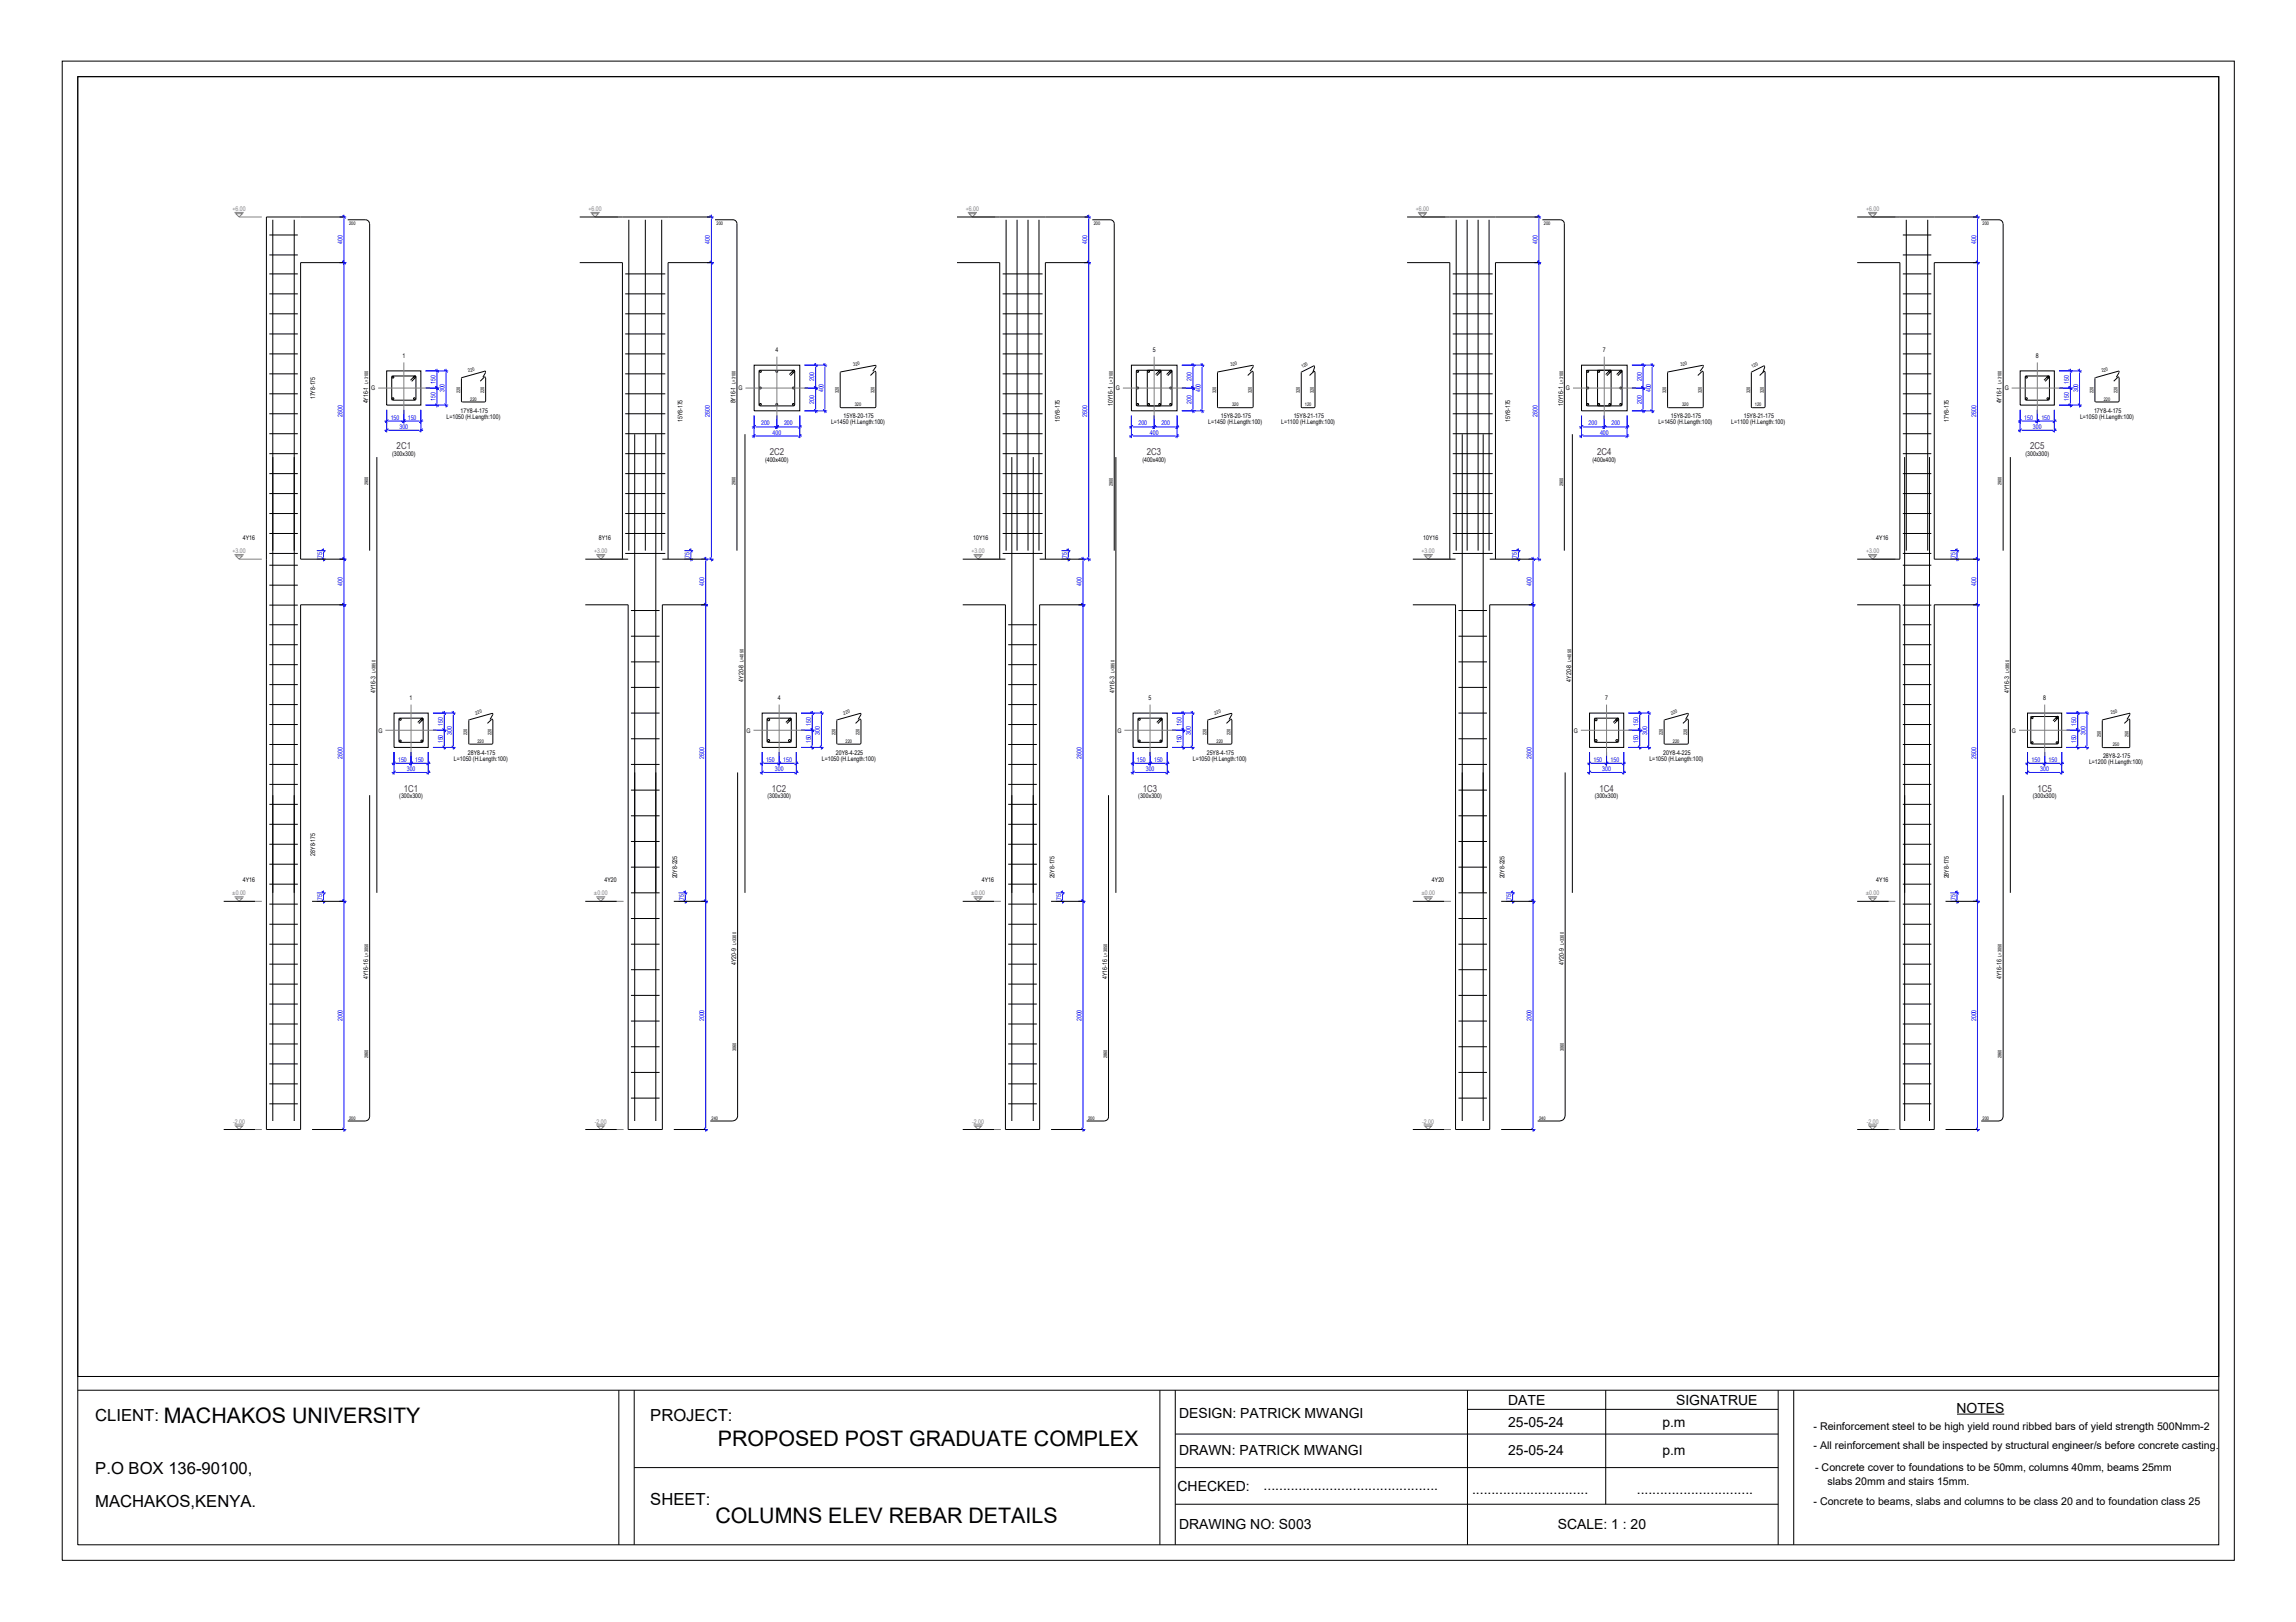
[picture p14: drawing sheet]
<svg xmlns="http://www.w3.org/2000/svg" width="297mm" height="210mm" viewBox="0 0 297 210" stroke-linecap="round" stroke-linejoin="round" font-family="sans-serif">
<defs><g id="words">
<g font-size="2.8">
<text x="21.2" y="184.2">MACHAKOS UNIVERSITY</text>
<text x="92.9" y="187.1">PROPOSED POST GRADUATE COMPLEX</text>
<text x="92.5" y="197.1">COLUMNS ELEV REBAR DETAILS</text>
</g>
<g font-size="2.2">
<text x="12.3" y="183.9">CLIENT:</text>
<text x="84.1" y="183.9">PROJECT:</text>
<text x="12.3" y="190.8">P.O BOX 136-90100,</text>
<text x="12.3" y="195">MACHAKOS,KENYA.</text>
<text x="84.1" y="194.7">SHEET:</text>
</g>
<g font-size="1.8">
<text x="152.5" y="183.5">DESIGN: PATRICK MWANGI</text>
<text x="195.1" y="181.9">DATE</text>
<text x="195.1" y="184.7">25-05-24</text>
<text x="215.1" y="184.6">p.m</text>
<text x="216.8" y="181.9">SIGNATRUE</text>
<text x="253.1" y="182.8">NOTES</text>
<text x="152.5" y="188.2">DRAWN: PATRICK MWANGI</text>
<text x="195.1" y="188.2">25-05-24</text>
<text x="215.1" y="188.2">p.m</text>
<text x="152.3" y="192.9">CHECKED:</text>
<text x="152.5" y="197.8">DRAWING NO: S003</text>
<text x="163.5" y="192.9">.............................................</text>
<text x="190.4" y="193.3">..............................</text>
<text x="201.5" y="197.9">SCALE: 1 : 20</text>
<text x="211.8" y="193.3">..............................</text>
</g>
<g font-size="1.4">
<text x="234.6" y="185.1">- Reinforcement steel to be high yield round ribbed bars of yield strength 500Nmm-2</text>
<text x="234.6" y="187.5">- All reinforcement shall be inspected by structural engineer/s before concrete casting.</text>
<text x="234.8" y="190.3">- Concrete cover to foundations to be 50mm, columns 40mm, beams 25mm</text>
<text x="234.6" y="194.7">- Concrete to beams, slabs and columns to be class 20 and to foundation class 25</text>
<text x="236.4" y="192.1">slabs 20mm and stairs 15mm.</text>
</g>
<g font-size="1.2" fill="#bd0000">
<text x="51.3" y="58.2">2C1</text>
<text x="99.6" y="58.9">2C2</text>
<text x="148.4" y="58.9">2C3</text>
<text x="206.6" y="58.9">2C4</text>
<text x="262.6" y="58.2">2C5</text>
<text x="52.2" y="102.4">1C1</text>
<text x="99.9" y="102.4">1C2</text>
<text x="147.9" y="102.4">1C3</text>
<text x="206.9" y="102.4">1C4</text>
<text x="263.6" y="102.4">1C5</text>
</g>
<g font-size=".8" fill="#828282">
<text x="30.1" y="27.3">+6.00</text>
<text x="76.1" y="27.3">+6.00</text>
<text x="124.9" y="27.3">+6.00</text>
<text x="183.2" y="27.3">+6.00</text>
<text x="241.4" y="27.3">+6.00</text>
<text x="30.1" y="71.6">+3.00</text>
<text x="76.9" y="71.6">+3.00</text>
<text x="125.7" y="71.6">+3.00</text>
<text x="183.9" y="71.6">+3.00</text>
<text x="241.4" y="71.6">+3.00</text>
<text x="30" y="115.9">±0.00</text>
<text x="76.8" y="115.9">±0.00</text>
<text x="125.7" y="115.9">±0.00</text>
<text x="183.9" y="115.9">±0.00</text>
<text x="241.4" y="115.9">±0.00</text>
<text x="30.1" y="145.4">-2.00</text>
<text x="76.9" y="145.4">-2.00</text>
<text x="125.8" y="145.4">-2.00</text>
<text x="184" y="145.4">-2.00</text>
<text x="241.5" y="145.4">-2.00</text>
</g>
<g font-size=".8" fill="#00f">
<text x="44.3" y="31.6" transform="rotate(-90 44.3 31.6)">400</text>
<text x="91.8" y="31.6" transform="rotate(-90 91.8 31.6)">400</text>
<text x="140.7" y="31.6" transform="rotate(-90 140.7 31.6)">400</text>
<text x="198.9" y="31.6" transform="rotate(-90 198.9 31.6)">400</text>
<text x="255.7" y="31.6" transform="rotate(-90 255.7 31.6)">400</text>
<text x="44.3" y="53.9" transform="rotate(-90 44.3 53.9)">2600</text>
<text x="56.3" y="51.9" transform="rotate(-90 56.3 51.9)">150</text>
<text x="56.3" y="49.7" transform="rotate(-90 56.3 49.7)">150</text>
<text x="57.5" y="50.8" transform="rotate(-90 57.5 50.8)">300</text>
<text x="91.8" y="53.9" transform="rotate(-90 91.8 53.9)">2600</text>
<text x="105.3" y="52.3" transform="rotate(-90 105.3 52.3)">200</text>
<text x="105.3" y="49.3" transform="rotate(-90 105.3 49.3)">200</text>
<text x="106.5" y="50.8" transform="rotate(-90 106.5 50.8)">400</text>
<text x="140.7" y="53.9" transform="rotate(-90 140.7 53.9)">2600</text>
<text x="154.1" y="52.3" transform="rotate(-90 154.1 52.3)">200</text>
<text x="154.1" y="49.3" transform="rotate(-90 154.1 49.3)">200</text>
<text x="155.3" y="50.8" transform="rotate(-90 155.3 50.8)">400</text>
<text x="198.9" y="53.9" transform="rotate(-90 198.9 53.9)">2600</text>
<text x="212.4" y="52.3" transform="rotate(-90 212.4 52.3)">200</text>
<text x="212.4" y="49.3" transform="rotate(-90 212.4 49.3)">200</text>
<text x="213.6" y="50.8" transform="rotate(-90 213.6 50.8)">400</text>
<text x="255.7" y="53.9" transform="rotate(-90 255.7 53.9)">2600</text>
<text x="267.7" y="51.9" transform="rotate(-90 267.7 51.9)">150</text>
<text x="267.7" y="49.7" transform="rotate(-90 267.7 49.7)">150</text>
<text x="268.8" y="50.8" transform="rotate(-90 268.8 50.8)">300</text>
<text x="50.6" y="54.3">150</text>
<text x="51.7" y="55.5">300</text>
<text x="52.8" y="54.3">150</text>
<text x="98.5" y="55">200</text>
<text x="100" y="56.2">400</text>
<text x="101.4" y="55">200</text>
<text x="147.3" y="55">200</text>
<text x="148.8" y="56.2">400</text>
<text x="150.2" y="55">200</text>
<text x="205.5" y="55">200</text>
<text x="207" y="56.2">400</text>
<text x="208.5" y="55">200</text>
<text x="261.9" y="54.3">150</text>
<text x="263" y="55.5">300</text>
<text x="264.1" y="54.3">150</text>
<text x="41.7" y="72.2" transform="rotate(-90 41.7 72.2)">75</text>
<text x="44.3" y="75.9" transform="rotate(-90 44.3 75.9)">400</text>
<text x="89.2" y="72.2" transform="rotate(-90 89.2 72.2)">75</text>
<text x="91.1" y="75.9" transform="rotate(-90 91.1 75.9)">400</text>
<text x="138" y="72.2" transform="rotate(-90 138 72.2)">75</text>
<text x="139.9" y="75.9" transform="rotate(-90 139.9 75.9)">400</text>
<text x="196.2" y="72.2" transform="rotate(-90 196.2 72.2)">75</text>
<text x="198.1" y="75.9" transform="rotate(-90 198.1 75.9)">400</text>
<text x="253" y="72.2" transform="rotate(-90 253 72.2)">75</text>
<text x="255.7" y="75.9" transform="rotate(-90 255.7 75.9)">400</text>
<text x="57.3" y="94" transform="rotate(-90 57.3 94)">150</text>
<text x="58.4" y="95.1" transform="rotate(-90 58.4 95.1)">300</text>
<text x="104.9" y="94" transform="rotate(-90 104.9 94)">150</text>
<text x="106.1" y="95.1" transform="rotate(-90 106.1 95.1)">300</text>
<text x="152.9" y="94" transform="rotate(-90 152.9 94)">150</text>
<text x="154.1" y="95.1" transform="rotate(-90 154.1 95.1)">300</text>
<text x="211.9" y="94" transform="rotate(-90 211.9 94)">150</text>
<text x="213.1" y="95.1" transform="rotate(-90 213.1 95.1)">300</text>
<text x="268.6" y="94" transform="rotate(-90 268.6 94)">150</text>
<text x="269.8" y="95.1" transform="rotate(-90 269.8 95.1)">300</text>
<text x="44.3" y="98.2" transform="rotate(-90 44.3 98.2)">2600</text>
<text x="51.5" y="98.6">150</text>
<text x="52.6" y="99.8">300</text>
<text x="53.7" y="98.6">150</text>
<text x="57.3" y="96.2" transform="rotate(-90 57.3 96.2)">150</text>
<text x="91.1" y="98.2" transform="rotate(-90 91.1 98.2)">2600</text>
<text x="99.1" y="98.6">150</text>
<text x="100.3" y="99.8">300</text>
<text x="101.3" y="98.6">150</text>
<text x="104.9" y="96.2" transform="rotate(-90 104.9 96.2)">150</text>
<text x="139.9" y="98.2" transform="rotate(-90 139.9 98.2)">2600</text>
<text x="147.1" y="98.6">150</text>
<text x="148.2" y="99.8">300</text>
<text x="149.3" y="98.6">150</text>
<text x="152.9" y="96.2" transform="rotate(-90 152.9 96.2)">150</text>
<text x="198.1" y="98.2" transform="rotate(-90 198.1 98.2)">2600</text>
<text x="206.1" y="98.6">150</text>
<text x="207.3" y="99.8">300</text>
<text x="208.4" y="98.6">150</text>
<text x="211.9" y="96.2" transform="rotate(-90 211.9 96.2)">150</text>
<text x="255.7" y="98.2" transform="rotate(-90 255.7 98.2)">2600</text>
<text x="262.8" y="98.6">150</text>
<text x="264" y="99.8">300</text>
<text x="265" y="98.6">150</text>
<text x="268.6" y="96.2" transform="rotate(-90 268.6 96.2)">150</text>
<text x="41.7" y="116.5" transform="rotate(-90 41.7 116.5)">75</text>
<text x="88.5" y="116.5" transform="rotate(-90 88.5 116.5)">75</text>
<text x="137.3" y="116.5" transform="rotate(-90 137.3 116.5)">75</text>
<text x="195.5" y="116.5" transform="rotate(-90 195.5 116.5)">75</text>
<text x="253" y="116.5" transform="rotate(-90 253 116.5)">75</text>
<text x="44.3" y="132.2" transform="rotate(-90 44.3 132.2)">2000</text>
<text x="91.1" y="132.2" transform="rotate(-90 91.1 132.2)">2000</text>
<text x="139.9" y="132.2" transform="rotate(-90 139.9 132.2)">2000</text>
<text x="198.1" y="132.2" transform="rotate(-90 198.1 132.2)">2000</text>
<text x="255.7" y="132.2" transform="rotate(-90 255.7 132.2)">2000</text>
</g>
<g font-size=".8">
<text x="52.1" y="46.3">1</text>
<text x="100.3" y="45.6">4</text>
<text x="149.1" y="45.6">5</text>
<text x="207.4" y="45.6">7</text>
<text x="263.4" y="46.3">8</text>
<text x="40.8" y="51.7" transform="rotate(-90 40.8 51.7)">17Y8-175</text>
<text x="47.6" y="52.2" transform="rotate(-90 47.6 52.2)">4Y16-1</text>
<text x="48" y="50.5">G</text>
<text x="59.6" y="53.4">17Y8-4-175</text>
<text x="95.2" y="52.2" transform="rotate(-90 95.2 52.2)">8Y16-1</text>
<text x="95.6" y="50.5">G</text>
<text x="144" y="52.6" transform="rotate(-90 144 52.6)">10Y16-1</text>
<text x="144.4" y="50.5">G</text>
<text x="202.2" y="52.6" transform="rotate(-90 202.2 52.6)">10Y16-1</text>
<text x="202.6" y="50.5">G</text>
<text x="259" y="52.2" transform="rotate(-90 259 52.2)">4Y16-1</text>
<text x="259.4" y="50.5">G</text>
<text x="270.9" y="53.4">17Y8-4-175</text>
<text x="50.7" y="59">(300x300)</text>
<text x="57.8" y="54.2">L=1050 (H.Length:100)</text>
<text x="88.3" y="54.6" transform="rotate(-90 88.3 54.6)">15Y8-175</text>
<text x="99" y="59.7">(400x400)</text>
<text x="107.5" y="54.9">L=1450 (H.Length:100)</text>
<text x="109.1" y="54.1">15Y8-20-175</text>
<text x="137.1" y="54.6" transform="rotate(-90 137.1 54.6)">15Y8-175</text>
<text x="147.8" y="59.7">(400x400)</text>
<text x="156.3" y="54.9">L=1450 (H.Length:100)</text>
<text x="158" y="54.1">15Y8-20-175</text>
<text x="165.7" y="54.9">L=1100 (H.Length:100)</text>
<text x="167.4" y="54.1">15Y8-21-175</text>
<text x="195.4" y="54.6" transform="rotate(-90 195.4 54.6)">15Y8-175</text>
<text x="206" y="59.7">(400x400)</text>
<text x="214.6" y="54.9">L=1450 (H.Length:100)</text>
<text x="216.2" y="54.1">15Y8-20-175</text>
<text x="224" y="54.9">L=1100 (H.Length:100)</text>
<text x="225.6" y="54.1">15Y8-21-175</text>
<text x="252.1" y="54.6" transform="rotate(-90 252.1 54.6)">17Y8-175</text>
<text x="262.1" y="59">(300x300)</text>
<text x="269.1" y="54.2">L=1050 (H.Length:100)</text>
<text x="31.4" y="69.8">4Y16</text>
<text x="77.5" y="69.8">8Y16</text>
<text x="125.9" y="69.8">10Y16</text>
<text x="184.1" y="69.8">10Y16</text>
<text x="242.7" y="69.8">4Y16</text>
<text x="48.6" y="89.7" transform="rotate(-90 48.6 89.7)">4Y16-3</text>
<text x="96.2" y="88.2" transform="rotate(-90 96.2 88.2)">4Y20-8</text>
<text x="144.2" y="89.7" transform="rotate(-90 144.2 89.7)">4Y16-3</text>
<text x="203.2" y="88.2" transform="rotate(-90 203.2 88.2)">4Y20-8</text>
<text x="259.9" y="89.7" transform="rotate(-90 259.9 89.7)">4Y16-3</text>
<text x="49" y="94.8">G</text>
<text x="53" y="90.6">1</text>
<text x="96.6" y="94.8">G</text>
<text x="100.6" y="90.6">4</text>
<text x="144.6" y="94.8">G</text>
<text x="148.6" y="90.6">5</text>
<text x="203.6" y="94.8">G</text>
<text x="207.7" y="90.6">7</text>
<text x="260.3" y="94.8">G</text>
<text x="264.3" y="90.6">8</text>
<text x="58.7" y="98.5">L=1050 (H.Length:100)</text>
<text x="60.5" y="97.7">28Y8-4-175</text>
<text x="106.3" y="98.5">L=1050 (H.Length:100)</text>
<text x="108.1" y="97.7">20Y8-4-225</text>
<text x="154.3" y="98.5">L=1050 (H.Length:100)</text>
<text x="156.1" y="97.7">25Y8-4-175</text>
<text x="213.4" y="98.5">L=1050 (H.Length:100)</text>
<text x="215.2" y="97.7">20Y8-4-225</text>
<text x="270.3" y="98.9">L=1200 (H.Length:100)</text>
<text x="272.1" y="98.1">28Y8-2-175</text>
<text x="51.7" y="103.3">(300x300)</text>
<text x="99.3" y="103.3">(300x300)</text>
<text x="147.3" y="103.3">(300x300)</text>
<text x="206.3" y="103.3">(300x300)</text>
<text x="263" y="103.3">(300x300)</text>
<text x="40.8" y="110.7" transform="rotate(-90 40.8 110.7)">28Y8-175</text>
<text x="87.6" y="113.7" transform="rotate(-90 87.6 113.7)">20Y8-225</text>
<text x="136.4" y="113.7" transform="rotate(-90 136.4 113.7)">25Y8-175</text>
<text x="194.6" y="113.7" transform="rotate(-90 194.6 113.7)">20Y8-225</text>
<text x="252.1" y="113.7" transform="rotate(-90 252.1 113.7)">28Y8-175</text>
<text x="31.4" y="114.1">4Y16</text>
<text x="78.2" y="114.1">4Y20</text>
<text x="127" y="114.1">4Y16</text>
<text x="185.3" y="114.1">4Y20</text>
<text x="242.7" y="114.1">4Y16</text>
<text x="95.3" y="124.9" transform="rotate(-90 95.3 124.9)">4Y20-9</text>
<text x="202.3" y="124.9" transform="rotate(-90 202.3 124.9)">4Y20-9</text>
<text x="47.6" y="126.7" transform="rotate(-90 47.6 126.7)">4Y16-16</text>
<text x="143.2" y="126.7" transform="rotate(-90 143.2 126.7)">4Y16-16</text>
<text x="259" y="126.7" transform="rotate(-90 259 126.7)">4Y16-16</text>
</g>
<g font-size=".6">
<text x="45.2" y="29.1">200</text>
<text x="92.7" y="29.1">200</text>
<text x="141.5" y="29.1">200</text>
<text x="199.7" y="29.1">200</text>
<text x="256.5" y="29.1">200</text>
<text x="110.4" y="47.4" transform="rotate(-12 110.4 47.4)">320</text>
<text x="159.2" y="47.4" transform="rotate(-12 159.2 47.4)">320</text>
<text x="168.5" y="47.6" transform="rotate(-27 168.5 47.6)">120</text>
<text x="217.5" y="47.4" transform="rotate(-12 217.5 47.4)">320</text>
<text x="226.7" y="47.6" transform="rotate(-27 226.7 47.6)">120</text>
<text x="47.6" y="49.7" transform="rotate(-90 47.6 49.7)">L=3100</text>
<text x="59.5" y="50.9" transform="rotate(-90 59.5 50.9)">220</text>
<text x="60.6" y="48.2" transform="rotate(-16 60.6 48.2)">220</text>
<text x="60.8" y="51.8">220</text>
<text x="62.6" y="50.9" transform="rotate(-90 62.6 50.9)">220</text>
<text x="95.2" y="49.7" transform="rotate(-90 95.2 49.7)">L=3100</text>
<text x="108.5" y="50.9" transform="rotate(-90 108.5 50.9)">320</text>
<text x="110.6" y="52.6">320</text>
<text x="113.1" y="50.9" transform="rotate(-90 113.1 50.9)">320</text>
<text x="144" y="49.7" transform="rotate(-90 144 49.7)">L=3100</text>
<text x="157.3" y="50.9" transform="rotate(-90 157.3 50.9)">320</text>
<text x="159.4" y="52.6">320</text>
<text x="161.9" y="50.9" transform="rotate(-90 161.9 50.9)">320</text>
<text x="168.2" y="50.9" transform="rotate(-90 168.2 50.9)">320</text>
<text x="168.8" y="52.6">120</text>
<text x="170" y="50.9" transform="rotate(-90 170 50.9)">320</text>
<text x="202.2" y="49.7" transform="rotate(-90 202.2 49.7)">L=3100</text>
<text x="215.6" y="50.9" transform="rotate(-90 215.6 50.9)">320</text>
<text x="217.6" y="52.6">320</text>
<text x="220.2" y="50.9" transform="rotate(-90 220.2 50.9)">320</text>
<text x="226.4" y="50.9" transform="rotate(-90 226.4 50.9)">320</text>
<text x="227" y="52.6">120</text>
<text x="228.2" y="50.9" transform="rotate(-90 228.2 50.9)">320</text>
<text x="259" y="49.7" transform="rotate(-90 259 49.7)">L=3100</text>
<text x="270.9" y="50.9" transform="rotate(-90 270.9 50.9)">220</text>
<text x="272" y="48.2" transform="rotate(-16 272 48.2)">220</text>
<text x="272.2" y="51.8">220</text>
<text x="274" y="50.9" transform="rotate(-90 274 50.9)">220</text>
<text x="47.6" y="62.8" transform="rotate(-90 47.6 62.8)">2900</text>
<text x="95.2" y="62.8" transform="rotate(-90 95.2 62.8)">2900</text>
<text x="144" y="62.9" transform="rotate(-90 144 62.9)">2900</text>
<text x="202.2" y="62.9" transform="rotate(-90 202.2 62.9)">2900</text>
<text x="259" y="62.8" transform="rotate(-90 259 62.8)">2900</text>
<text x="48.6" y="87.2" transform="rotate(-90 48.6 87.2)">L=3850</text>
<text x="96.2" y="85.7" transform="rotate(-90 96.2 85.7)">L=4050</text>
<text x="144.2" y="87.2" transform="rotate(-90 144.2 87.2)">L=3850</text>
<text x="203.2" y="85.7" transform="rotate(-90 203.2 85.7)">L=4050</text>
<text x="259.9" y="87.2" transform="rotate(-90 259.9 87.2)">L=3850</text>
<text x="60.5" y="95.2" transform="rotate(-90 60.5 95.2)">220</text>
<text x="61.6" y="92.5" transform="rotate(-16 61.6 92.5)">220</text>
<text x="63.6" y="95.2" transform="rotate(-90 63.6 95.2)">220</text>
<text x="108.1" y="95.2" transform="rotate(-90 108.1 95.2)">220</text>
<text x="109.2" y="92.5" transform="rotate(-16 109.2 92.5)">220</text>
<text x="111.2" y="95.2" transform="rotate(-90 111.2 95.2)">220</text>
<text x="156.1" y="95.2" transform="rotate(-90 156.1 95.2)">220</text>
<text x="157.2" y="92.5" transform="rotate(-16 157.2 92.5)">220</text>
<text x="159.2" y="95.2" transform="rotate(-90 159.2 95.2)">220</text>
<text x="215.1" y="95.2" transform="rotate(-90 215.1 95.2)">220</text>
<text x="216.2" y="92.5" transform="rotate(-16 216.2 92.5)">220</text>
<text x="218.3" y="95.2" transform="rotate(-90 218.3 95.2)">220</text>
<text x="271.8" y="95.4" transform="rotate(-90 271.8 95.4)">250</text>
<text x="273.1" y="92.4" transform="rotate(-14 273.1 92.4)">250</text>
<text x="275.4" y="95.4" transform="rotate(-90 275.4 95.4)">250</text>
<text x="61.8" y="96.1">220</text>
<text x="109.4" y="96.1">220</text>
<text x="157.4" y="96.1">220</text>
<text x="216.4" y="96.1">220</text>
<text x="273.3" y="96.6">250</text>
<text x="47.6" y="123.8" transform="rotate(-90 47.6 123.8)">L=3050</text>
<text x="95.3" y="122.3" transform="rotate(-90 95.3 122.3)">L=3300</text>
<text x="143.2" y="123.8" transform="rotate(-90 143.2 123.8)">L=3050</text>
<text x="202.3" y="122.3" transform="rotate(-90 202.3 122.3)">L=3300</text>
<text x="259" y="123.8" transform="rotate(-90 259 123.8)">L=3050</text>
<text x="47.6" y="137" transform="rotate(-90 47.6 137)">2860</text>
<text x="95.3" y="136" transform="rotate(-90 95.3 136)">3060</text>
<text x="143.2" y="137" transform="rotate(-90 143.2 137)">2860</text>
<text x="202.3" y="136" transform="rotate(-90 202.3 136)">3060</text>
<text x="259" y="137" transform="rotate(-90 259 137)">2860</text>
<text x="45.2" y="144.9">200</text>
<text x="92.1" y="144.9">240</text>
<text x="140.8" y="144.9">200</text>
<text x="199.1" y="144.9">240</text>
<text x="256.5" y="144.9">200</text>
</g>
</g></defs>
<!-- layer: Top Rebar Line -->
<g fill="none" stroke="#000" stroke-width=".13">
<path d="M35.3 28.4v116.7M38.1 28.4v116.7M45 28.4h2.3l.2 .1 .2 .2 .1 .3M47.8 29v42.3M81.4 28.4v42.9M83.5 28.4v42.9M85.6 28.4v42.9M92.5 28.4h2.3l.3 .1 .2 .2v.3M95.3 29v42.3M130.2 28.4v42.9M131.6 28.4v42.9M133 28.4v42.9"/>
<path d="M134.4 28.4v42.9M141.3 28.4h2.3l.3 .1 .2 .2 .1 .3M144.2 29v42.3M188.4 28.4v42.9M189.8 28.4v42.9M191.2 28.4v42.9M192.6 28.4v42.9M199.5 28.4h2.4M201.9 28.4l.2 .1 .2 .2 .1 .3M202.4 29v42.3M246.6 28.4v42.9M249.4 28.4v42.9"/>
<path d="M256.3 28.4h2.3l.3 .1 .2 .2v.3M259.2 29v42.3M48.8 59.2v56.3M82.1 56.2v88.9M84.8 56.2v88.9M96.4 56.2v59.3M130.9 59.2v85.9M133.7 59.2v85.9M144.4 59.2v56.3M189.2 56.2v88.9M191.9 56.2v88.9M203.4 56.2v59.3"/>
<path d="M246.4 59.2v85.9M249.6 59.2v85.9M260.1 59.2v56.3M95.4 100v44.4a.65 .65 0 0 1-.6 .6M202.5 100v44.4M47.8 102.9v41.6M143.4 102.9v41.6l-.1 .3-.1 .2h-.3l-2.3 .1M259.2 102.9v41.6M47.8 144.5l-.1 .3-.2 .2h-.2l-2.3 .1M91.9 145.1h2.9M202.5 144.4a.65 .65 0 0 1-.7 .6l-2.9 .1M259.1 144.5v.3l-.2 .2h-.3l-2.3 .1"/>
</g>
<!-- layer: Rebar Line -->
<g fill="none" stroke="#000" stroke-width=".13">
<circle cx="50.8" cy="48.8" r=".12"/>
<circle cx="50.8" cy="51.6" r=".12"/>
<circle cx="53.6" cy="48.8" r=".12"/>
<circle cx="53.6" cy="51.6" r=".12"/>
<circle cx="98.4" cy="52.3" r=".12"/>
<circle cx="98.4" cy="50.2" r=".12"/>
<circle cx="98.4" cy="48.1" r=".12"/>
<circle cx="100.5" cy="52.3" r=".12"/>
<circle cx="100.5" cy="48.1" r=".12"/>
<circle cx="102.6" cy="48.1" r=".12"/>
<circle cx="102.6" cy="50.2" r=".12"/>
<circle cx="102.6" cy="52.3" r=".12"/>
<circle cx="147.2" cy="48.1" r=".12"/>
<circle cx="147.2" cy="50.2" r=".12"/>
<circle cx="147.2" cy="52.3" r=".12"/>
<circle cx="148.6" cy="52.3" r=".12"/>
<circle cx="148.6" cy="48.1" r=".12"/>
<circle cx="150" cy="52.3" r=".12"/>
<circle cx="150" cy="48.1" r=".12"/>
<circle cx="151.4" cy="52.3" r=".12"/>
<circle cx="151.4" cy="48.1" r=".12"/>
<circle cx="151.4" cy="50.2" r=".12"/>
<circle cx="205.4" cy="50.2" r=".12"/>
<circle cx="205.4" cy="52.3" r=".12"/>
<circle cx="205.4" cy="48.1" r=".12"/>
<circle cx="206.8" cy="52.3" r=".12"/>
<circle cx="206.8" cy="48.1" r=".12"/>
<circle cx="208.3" cy="52.3" r=".12"/>
<circle cx="208.3" cy="48.1" r=".12"/>
<circle cx="209.7" cy="52.3" r=".12"/>
<circle cx="209.7" cy="50.2" r=".12"/>
<circle cx="209.7" cy="48.1" r=".12"/>
<circle cx="262.2" cy="51.6" r=".12"/>
<circle cx="262.2" cy="48.8" r=".12"/>
<circle cx="264.9" cy="51.6" r=".12"/>
<circle cx="264.9" cy="48.8" r=".12"/>
<circle cx="51.8" cy="95.9" r=".12"/>
<circle cx="51.8" cy="93.1" r=".12"/>
<circle cx="54.6" cy="95.9" r=".12"/>
<circle cx="54.6" cy="93.1" r=".12"/>
<circle cx="99.4" cy="95.8" r=".14"/>
<circle cx="99.4" cy="93.1" r=".14"/>
<circle cx="102.1" cy="95.8" r=".14"/>
<circle cx="102.1" cy="93.1" r=".14"/>
<circle cx="147.4" cy="95.9" r=".12"/>
<circle cx="147.4" cy="93.1" r=".12"/>
<circle cx="150.2" cy="95.9" r=".12"/>
<circle cx="150.2" cy="93.1" r=".12"/>
<circle cx="206.5" cy="95.8" r=".14"/>
<circle cx="206.5" cy="93.1" r=".14"/>
<circle cx="209.2" cy="93.1" r=".14"/>
<circle cx="209.2" cy="95.8" r=".14"/>
<circle cx="262.9" cy="96.1" r=".12"/>
<circle cx="262.9" cy="92.9" r=".12"/>
<circle cx="266.1" cy="96.1" r=".12"/>
<circle cx="266.1" cy="92.9" r=".12"/>
</g>
<!-- layer: Link Line -->
<g fill="none" stroke="#000" stroke-width=".13">
<path d="M34.8 38h3.7M34.8 35.4h3.7M34.8 33h3.7M34.8 30.4h3.7M80.9 38h5.2M80.9 35.4h5.2M129.7 38h5.2M129.7 35.4h5.2M187.9 38h5.2M187.9 35.4h5.2M246.2 38h3.7M246.2 35.4h3.7"/>
<path d="M246.2 33h3.7M246.2 30.4h3.7M34.8 58.7h3.7M34.8 56.1h3.7M34.8 53.5h3.7M34.8 51h3.7M34.8 48.4h3.7M34.8 45.8h3.7M34.8 43.2h3.7M34.8 40.6h3.7M50.7 48.8v2.9l3 .1M53.7 48.7l.1 .1"/>
<path d="M53.7 48.7h-2.9l-.1 .1M53.8 48.8l-.5 .6M53.8 51.7l-.1 .1M53.8 48.8l-.2-.1-.5 .5M53.8 48.8v2.9M62.6 48.8l-.5 .5M62.6 48.8l.2 .1M62.7 48l.1 .2M62.7 48l-3 .9v3l.1 .1h2.9l.1-.1M62.8 48.2l-.3 .6M62.8 48.9v3M80.9 58.7h5.2"/>
<path d="M80.9 56.1h5.2M80.9 53.5h5.2M80.9 51h5.2M80.9 48.4h5.2M80.9 45.8h5.2M80.9 43.2h5.2M80.9 40.6h5.2M98.2 48v4.4l.1 .1M98.3 52.5h4.4M102.6 47.9l.2 .1M102.6 47.9l-.5 .6M102.7 47.9l.1 .2"/>
<path d="M102.7 47.9h-4.4l-.1 .1M102.8 52.4l-.1 .1M102.8 48.1l-.5 .5M102.8 48v4.4M113.1 48.1l-.5 .5M113.1 48.1h.2M113.3 47.4l-.1-.1-4.5 .9v4.5h4.6v-4.6M113.3 47.4l-.4 .6M129.7 58.7h5.2M129.7 56.1h5.2M129.7 53.5h5.2M129.7 51h5.2"/>
<path d="M129.7 48.4h5.2M129.7 45.8h5.2M129.7 43.2h5.2M129.7 40.6h5.2M147 48v4.4l.1 .1M147.1 47.9l-.1 .1M147.1 47.9h4.4M147.1 52.5h4.4M148.4 48v4.4l.1 .1M148.5 47.9l-.1 .1M150 47.9l.2 .1M150 47.9l-.5 .6"/>
<path d="M150.1 47.9l.1 .2M150.2 48.1l-.5 .5M150.2 52.4l-.1 .1M150.2 48v4.4M151.4 47.9l.2 .1M151.5 47.9l-.6 .6M151.5 47.9l.1 .2M151.6 52.4l-.1 .1M151.6 48.1l-.5 .5M151.6 48v4.4M157.6 48.1l-.1 .1v4.5l4.5 .1 .1-.2M161.9 48.1h.2"/>
<path d="M162 48.1l-.6 .5M162.1 48.1v4.6M162.1 47.4l-.1-.1-4.4 .8M162.1 47.4l-.4 .6M168.3 48.2v4.4l.1 .1 1.6 .1M169.9 48.1h.2M170 48.1l-.6 .5M170.1 47.5l-.2-.1-1.6 .8M170.1 47.5l-.3 .7M170.1 52.6l-.1 .1M170.1 48.1v4.6M187.9 58.7h5.2"/>
<path d="M187.9 56.1h5.2M187.9 53.5h5.2M187.9 51h5.2M187.9 48.4h5.2M187.9 45.8h5.2M187.9 43.2h5.2M187.9 40.6h5.2M205.2 48l.1-.1h4.4l.1 .2M205.3 48l-.1 4.4 .1 .1M205.3 52.5h4.4M206.7 48v4.4l.1 .1M206.8 47.9l-.1 .1"/>
<path d="M208.3 47.9l.1 .2M208.4 48.1l-.5 .5M208.4 52.4l-.1 .1M208.4 48l-.1-.1-.6 .6M208.4 48v4.4M209.8 48l-.1-.1-.5 .6M209.8 48.1l-.5 .5M209.9 48l-.1 4.4-.1 .1M215.8 52.8h4.4M220.2 48.1h.1M220.2 48.1l-.5 .5M220.3 52.6l-.1 .1"/>
<path d="M220.4 48.1v4.6M220.4 47.4l-.1-.1-4.5 .9-.1 4.5h.1M220.4 47.4l-.5 .6M226.6 48.2v4.4l.1 .1M228.2 48.1h.1M228.2 48.1l-.5 .5M228.3 47.5l-.1-.1-1.6 .8M228.3 47.5l-.2 .7M228.4 48.1l-.1 4.5-.1 .1-1.5 .1M246.2 58.7h3.7M246.2 56.1h3.7M246.2 53.5h3.7"/>
<path d="M246.2 51h3.7M246.2 48.4h3.7M246.2 45.8h3.7M246.2 43.2h3.7M246.2 40.6h3.7M262 48.8l.1-.1h2.9l.1 .1M262 48.8v2.9l3 .1 .1-.1M265.1 48.8l-.5 .6M265.1 48.8l-.1-.1-.6 .5M265.1 48.8v2.9M274 48.8l.1 .1M274 48.8l-.5 .5"/>
<path d="M274.1 48.2l-.1-.2-2.9 .9-.1 .1 .1 3h3v-.1M274.2 48.2l-.4 .6M274.2 48.9v3M34.8 71.6h3.7M34.8 69h3.7M34.8 66.5h3.7M34.8 63.9h3.7M34.8 61.3h3.7M34.8 78.3h3.7M34.8 75.7h3.7M34.8 73.1h3.7M80.9 71.6h5.2"/>
<path d="M80.9 69h5.2M80.9 66.5h5.2M80.9 63.9h5.2M80.9 61.3h5.2M81.6 79h3.7M129.7 71.6h5.2M129.7 69h5.2M129.7 66.5h5.2M129.7 63.9h5.2M129.7 61.3h5.2M187.9 71.6h5.2M187.9 69h5.2"/>
<path d="M187.9 66.5h5.2M187.9 63.9h5.2M187.9 61.3h5.2M188.7 79h3.7M246.2 71.6h3.7M246.2 69h3.7M246.2 66.5h3.7M246.2 63.9h3.7M246.2 61.3h3.7M246.2 78.3h3.7M246.2 75.7h3.7M246.2 73.1h3.7"/>
<path d="M34.8 98.9h3.7M34.8 96.3h3.7M34.8 93.8h3.7M34.8 91.2h3.7M34.8 88.6h3.7M34.8 86h3.7M34.8 83.4h3.7M34.8 80.8h3.7M51.6 93l.1-.1h2.9l.1 .2M51.6 93v3l3 .1 .1-.1M54.7 93.1l-.5 .5M54.7 93h-.1l-.6 .5"/>
<path d="M54.7 93v3M63.6 93.1l.1 .1M63.6 93.1l-.5 .5M63.6 92.3l.1 .2-.3 .6M63.7 92.3l-3.1 .9v3l.1 .1M63.8 93.2l-.1 3.1h-3M81.6 98.9h3.7M81.6 95.6h3.7M81.6 92.3h3.7M81.6 89h3.7M81.6 85.7h3.7M81.6 82.3h3.7"/>
<path d="M99.2 93v3h.1M99.3 92.9l-.1 .1M99.3 92.9h3M99.3 96.1h3M102.2 93h.1M102.2 93l-.5 .5M102.3 92.9v.2M102.3 93.1l-.5 .5M102.3 96h.1M102.4 93v3M108.3 93.2v3.1h3M111.2 93.1l.2 .1"/>
<path d="M111.2 93.1l-.5 .5M111.3 92.3l.1 .2-.4 .6M111.3 92.3l-3 .8M111.4 96.2l-.1 .1M111.4 93.2v3M130.4 98.9h3.7M130.4 96.3h3.7M130.4 93.8h3.7M130.4 91.2h3.7M130.4 88.6h3.7M130.4 86h3.7M130.4 83.4h3.7"/>
<path d="M130.4 80.8h3.7M147.2 93l.1-.1h2.9l.1 .2M147.2 93v3l3 .1 .1-.1M150.3 93h-.1l-.5 .5M150.3 93.1l-.5 .5M150.4 93v3M159.2 93.1l.1 .1M159.2 93.1l-.5 .5M159.2 92.3l.2 .2M159.3 92.3l-3 .9-.1 3 .1 .1h3v-.1M159.4 92.5l-.4 .6M159.4 93.2v3"/>
<path d="M188.7 98.9h3.7M188.7 95.6h3.7M188.7 92.3h3.7M188.7 89h3.7M188.7 85.7h3.7M188.7 82.3h3.7M206.3 93v3l3 .1 .1-.1M206.3 93l.1-.1h2.9l.1 .2M209.4 93h-.2l-.5 .5M209.4 93.1l-.5 .5M209.4 93v3M218.2 93.1l.2 .1"/>
<path d="M218.3 93.1l-.6 .5M218.3 92.3l.1 .2-.3 .6M218.3 92.3l-3 .9v3l.1 .1M218.4 93.2v3.1h-3M246.2 98.9h3.7M246.2 96.3h3.7M246.2 93.8h3.7M246.2 91.2h3.7M246.2 88.6h3.7M246.2 86h3.7M246.2 83.4h3.7M246.2 80.8h3.7"/>
<path d="M262.7 96.2l.1 .1M262.7 92.8v3.4M262.8 92.7l-.1 .1M262.8 96.3h3.4M262.8 92.7h3.4M266.1 92.7l.2 .1M266.1 92.7l-.5 .6M266.2 92.7l.1 .2M266.3 92.9l-.5 .5M266.3 96.2l-.1 .1M266.3 92.8v3.4M275.4 93.1l-.6 .5"/>
<path d="M275.4 93.1l.1 .1M275.5 92.4l-.1-.1-3.4 .9v3.5h3.5v-3.5M275.6 92.5l-.4 .6M34.8 119.6h3.7M34.8 117h3.7M34.8 114.4h3.7M34.8 111.8h3.7M34.8 109.3h3.7M34.8 106.7h3.7M34.8 104.1h3.7M34.8 101.5h3.7M81.6 118.9h3.7"/>
<path d="M81.6 115.5h3.7M81.6 112.2h3.7M81.6 108.9h3.7M81.6 105.6h3.7M81.6 102.2h3.7M130.4 119.6h3.7M130.4 117h3.7M130.4 114.4h3.7M130.4 111.8h3.7M130.4 109.3h3.7M130.4 106.7h3.7M130.4 104.1h3.7"/>
<path d="M130.4 101.5h3.7M188.7 118.9h3.7M188.7 115.5h3.7M188.7 112.2h3.7M188.7 108.9h3.7M188.7 105.6h3.7M188.7 102.2h3.7M246.2 119.6h3.7M246.2 117h3.7M246.2 114.4h3.7M246.2 111.8h3.7M246.2 109.3h3.7"/>
<path d="M246.2 106.7h3.7M246.2 104.1h3.7M246.2 101.5h3.7M34.8 137.7h3.7M34.8 135.1h3.7M34.8 132.5h3.7M34.8 129.9h3.7M34.8 127.4h3.7M34.8 124.8h3.7M34.8 122.2h3.7M81.6 122.2h3.7M81.6 138.8h3.7"/>
<path d="M81.6 135.5h3.7M81.6 132.1h3.7M81.6 128.8h3.7M81.6 125.5h3.7M130.4 137.7h3.7M130.4 135.1h3.7M130.4 132.5h3.7M130.4 129.9h3.7M130.4 127.4h3.7M130.4 124.8h3.7M130.4 122.2h3.7M188.7 122.2h3.7"/>
<path d="M188.7 138.8h3.7M188.7 135.5h3.7M188.7 132.1h3.7M188.7 128.8h3.7M188.7 125.5h3.7M246.2 137.7h3.7M246.2 135.1h3.7M246.2 132.5h3.7M246.2 129.9h3.7M246.2 127.4h3.7M246.2 124.8h3.7M246.2 122.2h3.7"/>
<path d="M34.8 142.8h3.7M34.8 140.3h3.7M81.6 142.1h3.7M130.4 142.8h3.7M130.4 140.3h3.7M188.7 142.1h3.7M246.2 142.8h3.7M246.2 140.3h3.7"/>
</g>
<!-- layer: Level Mark Line -->
<g fill="none" stroke="#828282" stroke-width=".13">
<path d="M30.3 27.5h1.2M30.5 27.7h.9l-.5 .4zM30.9 28.1h3M76.4 27.5h1.2M76.6 27.7h.8l-.4 .4zM77 28.1h2.9M125.2 27.5h1.2M125.4 27.7h.8l-.4 .4zM125.8 28.1h2.9M183.4 27.5h1.2M183.6 27.7h.9l-.5 .4zM184 28.1h3"/>
<path d="M241.7 27.5h1.2M241.8 27.7h.9l-.4 .4zM242.3 28.1h2.9M30.3 71.8h1.2M30.5 71.9h.9l-.5 .5zM30.9 72.4h3M77.1 71.8h1.2M77.3 71.9h.8l-.4 .5zM77.7 72.4h3M125.9 71.8h1.2M126.1 71.9h.8l-.4 .5zM126.5 72.4h3"/>
<path d="M184.2 71.8h1.2M184.3 71.9h.9l-.4 .5zM184.8 72.4h2.9M241.7 71.8h1.2M241.8 71.9h.9l-.4 .5zM242.3 72.4h2.9M30.3 116h1.2M30.5 116.2h.9l-.5 .4zM30.9 116.6h3M77.1 116h1.2M77.3 116.2h.8l-.4 .4zM77.7 116.6h3"/>
<path d="M125.9 116h1.2M126.1 116.2h.8l-.4 .4zM126.5 116.6h3M184.2 116h1.2M184.3 116.2h.9l-.4 .4zM184.8 116.6h2.9M241.7 116h1.2M241.8 116.2h.9l-.4 .4zM242.3 116.6h2.9M30.3 145.6h1.2M30.5 145.7h.9l-.5 .5zM30.9 146.2h3"/>
<path d="M77.1 145.6h1.2M77.3 145.7h.8l-.4 .5zM77.7 146.2h3M125.9 145.6h1.2M126.1 145.7h.8l-.4 .5zM126.5 146.2h3M184.2 145.6h1.2M184.3 145.7h.9l-.4 .5zM184.8 146.2h2.9M241.7 145.6h1.2M241.8 145.7h.9l-.4 .5zM242.3 146.2h2.9"/>
</g>
<!-- layer: Dimension Line -->
<g fill="none" stroke="#00f" stroke-width=".13">
<path d="M43.9 34h.9M43.9 28.1h.9M44.3 33.8l.4 .4M44.3 27.9l.4 .4M44.5 27.8v.3M44.5 28.3v117.7M91.5 34h.8M91.5 28.1h.8M91.8 33.8l.5 .4M91.8 27.9l.5 .4M92 27.8v.3M92 28.3v43.9"/>
<path d="M140.3 34h.8M140.3 28.1h.8M140.6 33.8l.5 .4M140.6 27.9l.5 .4M140.9 27.8v.3M140.9 28.3v43.9M198.5 34h.9M198.5 28.1h.9M198.9 33.8l.4 .4M198.9 27.9l.4 .4M199.1 27.8v.3M199.1 28.3v43.9"/>
<path d="M255.3 34h.8M255.3 28.1h.8M255.6 33.8l.4 .4M255.6 27.9l.4 .4M255.8 27.8v.3M255.8 28.3v117.7M49.7 54.5h.3M49.7 55.7h.3M50 53v3M50.2 54.5h4.1M50.2 55.7h4.1M50.2 54.3l-.4 .4"/>
<path d="M50.2 55.5l-.4 .4M52.2 53v1.8M52.4 54.3l-.4 .4M54.4 54.5h.3M54.4 53v3M54.4 55.7h.3M54.7 54.3l-.4 .4M54.7 55.5l-.4 .4M55.1 52.4h2.9M55.1 50.2h1.7M55.1 48h2.9M56.3 52.2l.4 .4"/>
<path d="M56.3 50l.4 .4M56.3 47.8l.4 .4M56.5 47.7v.3M56.5 48.2v4.1M56.5 52.4v.3M57.5 52.2l.4 .4M57.5 47.8l.4 .4M57.7 47.7v.3M57.7 48.2v4.1M57.7 52.4v.3M97.3 55.2h.3M97.3 56.4h.3"/>
<path d="M97.6 53.8v2.9M97.7 55.2h5.6M97.7 56.4h5.6M97.8 55l-.4 .4M97.8 56.2l-.4 .4M100.5 53.8v1.7M100.7 55l-.4 .4M103.5 55.2h.2M103.5 53.8v2.9M103.5 56.4h.2M103.7 55l-.4 .4M103.7 56.2l-.4 .4"/>
<path d="M104.1 50.2h1.7M104.1 53.2h2.9M104.1 47.3h2.9M105.3 53l.4 .4M105.3 50l.4 .4M105.3 47.1l.4 .4M105.5 47v.3M105.5 47.4v5.6M105.5 53.2v.3M106.5 53l.4 .4M106.5 47.1l.4 .4M106.7 47v.3"/>
<path d="M106.7 47.4v5.6M106.7 53.2v.3M146.1 55.2h.3M146.1 56.4h.3M146.4 53.8v2.9M146.5 55.2h5.6M146.5 56.4h5.6M146.6 55l-.4 .4M146.6 56.2l-.4 .4M149.3 53.8v1.7M149.5 55l-.4 .4M152.3 55.2h.3"/>
<path d="M152.3 56.4h.3M152.3 53.8v2.9M152.5 55l-.4 .4M152.5 56.2l-.4 .4M152.9 50.2h1.7M152.9 53.2h2.9M152.9 47.3h2.9M154.1 53l.4 .4M154.1 50l.4 .4M154.1 47.1l.4 .4M154.3 47v.3M154.3 47.4v5.6"/>
<path d="M154.3 53.2v.3M155.3 53l.4 .4M155.3 47.1l.4 .4M155.5 47v.3M155.5 47.4v5.6M155.5 53.2v.3M204.3 55.2h.3M204.3 56.4h.3M204.6 53.8v2.9M204.8 55.2h5.5M204.8 56.4h5.5M204.8 55l-.4 .4"/>
<path d="M204.8 56.2l-.4 .4M207.5 53.8v1.7M207.8 55l-.4 .4M210.5 55.2h.3M210.5 56.4h.3M210.5 53.8v2.9M210.7 55l-.4 .4M210.7 56.2l-.4 .4M211.1 50.2h1.8M211.1 53.2h2.9M211.1 47.3h2.9M212.4 53l.4 .4"/>
<path d="M212.4 50l.4 .4M212.4 47.1l.4 .4M212.6 47v.3M212.6 47.4v5.6M212.6 53.2v.3M213.6 53l.4 .4M213.6 47.1l.4 .4M213.7 47v.3M213.7 47.4v5.6M213.7 53.2v.3M261.1 54.5h.3M261.1 55.7h.3"/>
<path d="M261.4 53v3M261.5 54.5h4.1M261.5 55.7h4.1M261.6 54.3l-.4 .4M261.6 55.5l-.4 .4M263.6 53v1.8M263.8 54.3l-.4 .4M265.8 54.5h.3M265.8 55.7h.3M265.8 53v3M266 54.3l-.4 .4M266 55.5l-.4 .4"/>
<path d="M266.4 52.4h2.9M266.4 50.2h1.7M266.4 48h2.9M267.6 52.2l.5 .4M267.6 50l.5 .4M267.6 47.8l.5 .4M267.9 47.7v.3M267.9 48.2v4.1M267.9 52.4v.3M268.8 52.2l.4 .4M268.8 47.8l.4 .4M269 47.7v.3"/>
<path d="M269 48.2v4.1M269 52.4v.3M41 72.4h1.1M41 71.3h1.1M41.6 72.2l.4 .4M41.6 71l.4 .5M41.9 71v.3M41.9 71.4v.8M41.9 72.4v.2M43.9 72.4h.9M43.9 78.3h.9M44.3 72.2l.4 .4"/>
<path d="M44.3 78.1l.4 .4M88.5 72.4h1.2M88.5 71.3h1.2M89.2 72.2l.4 .4M89.2 71l.4 .5M89.4 71v.3M89.4 71.4v.8M89.4 72.4v.2M90.7 72.4h1.6M90.7 78.3h.9M91.1 78.1l.4 .4M91.1 72.2l.4 .4"/>
<path d="M91.3 72.1v.3M91.3 72.5v73.5M91.8 72.2l.5 .4M92 72.4v.2M137.3 72.4h1.2M137.3 71.3h1.2M138 72.2l.4 .4M138 71l.4 .5M138.2 71v.3M138.2 71.4v.8M138.2 72.4v.2M139.5 72.4h1.6"/>
<path d="M139.5 78.3h.9M139.9 78.1l.4 .4M139.9 72.2l.4 .4M140.1 72.1v.3M140.1 72.5v73.5M140.6 72.2l.5 .4M140.9 72.4v.2M195.6 72.4h1.1M195.6 71.3h1.1M196.2 72.2l.4 .4M196.2 71l.4 .5M196.4 71v.3"/>
<path d="M196.4 71.4v.8M196.4 72.4v.2M197.8 72.4h1.6M197.8 78.3h.8M198.1 78.1l.5 .4M198.1 72.2l.5 .4M198.3 72.1v.3M198.3 72.5v73.5M198.9 72.2l.4 .4M199.1 72.4v.2M252.3 72.4h1.2M252.3 71.3h1.2"/>
<path d="M253 72.2l.4 .4M253 71l.4 .5M253.2 71v.3M253.2 71.4v.8M253.2 72.4v.2M255.3 72.4h.8M255.3 78.3h.8M255.6 72.2l.4 .4M255.6 78.1l.4 .4M50.7 98.8h.3M50.7 100h.3M51 97.3v2.9"/>
<path d="M51.1 98.8h4.1M51.1 100h4.1M51.2 98.6l-.4 .4M51.2 99.8l-.4 .4M53.2 97.3v1.8M53.4 98.6l-.4 .4M55.4 98.8h.3M55.4 97.3v2.9M55.4 100h.3M55.6 98.6l-.4 .4M55.6 99.8l-.4 .4M56 96.7h2.9"/>
<path d="M56 94.5h1.7M56 92.3h2.9M57.3 96.5l.4 .4M57.3 94.3l.4 .4M57.3 92.1l.4 .4M57.5 92v.3M57.5 92.5v4M57.5 96.7v.3M58.4 96.5l.5 .4M58.4 92.1l.5 .4M58.6 92v.3M58.6 92.5v4"/>
<path d="M58.6 96.7v.3M98.3 98.8h.3M98.3 100h.3M98.6 97.3v2.9M98.8 98.8h4M98.8 100h4M98.8 98.6l-.4 .4M98.8 99.8l-.4 .4M100.8 97.3v1.8M101 98.6l-.4 .4M103 98.8h.3M103 100h.3"/>
<path d="M103 97.3v2.9M103.2 98.6l-.4 .4M103.2 99.8l-.4 .4M103.6 96.7h3M103.6 94.5h1.8M103.6 92.3h3M104.9 96.5l.4 .4M104.9 94.3l.4 .4M104.9 92.1l.4 .4M105.1 92v.3M105.1 92.5v4M105.1 96.7v.3"/>
<path d="M106.1 96.5l.4 .4M106.1 92.1l.4 .4M106.3 92v.3M106.3 92.5v4M106.3 96.7v.3M146.3 98.8h.3M146.3 100h.3M146.6 97.3v2.9M146.8 98.8h4M146.8 100h4M146.8 98.6l-.4 .4M146.8 99.8l-.4 .4"/>
<path d="M148.8 97.3v1.8M149 98.6l-.4 .4M151 98.8h.3M151 100h.3M151 97.3v2.9M151.2 98.6l-.4 .4M151.2 99.8l-.4 .4M151.6 96.7h2.9M151.6 94.5h1.8M151.6 92.3h2.9M152.9 96.5l.4 .4M152.9 94.3l.4 .4"/>
<path d="M152.9 92.1l.4 .4M153.1 92v.3M153.1 92.5v4M153.1 96.7v.3M154.1 96.5l.4 .4M154.1 92.1l.4 .4M154.2 92v.3M154.2 92.5v4M154.2 96.7v.3M205.3 98.8h.3M205.3 100h.3M205.6 97.3v2.9"/>
<path d="M205.8 98.8h4.1M205.8 100h4.1M205.8 98.6l-.4 .4M205.8 99.8l-.4 .4M207.8 97.3v1.8M208.1 98.6l-.4 .4M210.1 98.8h.2M210.1 100h.2M210.1 97.3v2.9M210.3 98.6l-.4 .4M210.3 99.8l-.4 .4M210.7 96.7h2.9"/>
<path d="M210.7 94.5h1.7M210.7 92.3h2.9M211.9 96.5l.4 .4M211.9 94.3l.4 .4M211.9 92.1l.4 .4M212.1 92v.3M212.1 92.5v4M212.1 96.7v.3M213.1 96.5l.4 .4M213.1 92.1l.4 .4M213.3 92v.3M213.3 92.5v4"/>
<path d="M213.3 96.7v.3M262 98.8h.3M262 100h.3M262.3 97.3v2.9M262.5 98.8h4.1M262.5 100h4.1M262.5 98.6l-.4 .4M262.5 99.8l-.4 .4M264.5 97.3v1.8M264.7 98.6l-.4 .4M266.7 98.8h.3M266.7 100h.3"/>
<path d="M266.7 97.3v2.9M266.9 98.6l-.4 .4M266.9 99.8l-.4 .4M267.3 96.7h3M267.3 94.5h1.8M267.3 92.3h3M268.6 96.5l.4 .4M268.6 94.3l.4 .4M268.6 92.1l.4 .4M268.8 92v.3M268.8 92.5v4M268.8 96.7v.3"/>
<path d="M269.8 96.5l.4 .4M269.8 92.1l.4 .4M270 92v.3M270 92.5v4M270 96.7v.3M41 116.6h1.1M41 115.5h1.1M41.6 116.4l.4 .5M41.6 115.3l.4 .4M41.9 115.2v.3M41.9 115.7v.8M41.9 116.6v.3"/>
<path d="M43.9 116.6h.9M44.3 116.4l.4 .5M87.8 116.6h1.1M87.8 115.5h1.1M88.4 116.4l.4 .5M88.4 115.3l.4 .4M88.7 115.2v.3M88.7 115.7v.8M88.7 116.6v.3M90.7 116.6h.9M91.1 116.4l.4 .5M136.6 116.6h1.1"/>
<path d="M136.6 115.5h1.1M137.3 116.4l.4 .5M137.3 115.3l.4 .4M137.5 115.2v.3M137.5 115.7v.8M137.5 116.6v.3M139.5 116.6h.9M139.9 116.4l.4 .5M194.8 116.6h1.2M194.8 115.5h1.2M195.5 116.4l.4 .5M195.5 115.3l.4 .4"/>
<path d="M195.7 115.2v.3M195.7 115.7v.8M195.7 116.6v.3M197.8 116.6h.8M198.1 116.4l.5 .5M252.3 116.6h1.2M252.3 115.5h1.2M253 116.4l.4 .5M253 115.3l.4 .4M253.2 115.2v.3M253.2 115.7v.8M253.2 116.6v.3"/>
<path d="M255.3 116.6h.8M255.6 116.4l.4 .5M43.9 146.2h.9M44.3 146l.4 .4M44.5 146.2v.2M90.7 146.2h.9M91.1 146l.4 .4M91.3 146.2v.2M139.5 146.2h.9M139.9 146l.4 .4M140.1 146.2v.2M197.8 146.2h.8"/>
<path d="M198.1 146l.5 .4M198.3 146.2v.2M255.3 146.2h.8M255.6 146l.4 .4M255.8 146.2v.2"/>
</g>
<!-- layer: Column Line(D) -->
<g fill="none" stroke="#000" stroke-width=".13">
<path d="M44.4 28.1h-9.9v118.1h4.4v-67.9h5.5M44.4 34h-5.5v38.4h5.5M75 28.1h17M75 34h5.5v38.4M92 34h-5.6v38.4M123.8 28.1h17M123.8 34h5.5v38.4M140.8 34h-5.6v38.4M182 28.1h17M182 34h5.6v38.4M199 34h-5.5v38.4M240.3 28.1h15.5"/>
<path d="M240.3 34h5.5v38.4h-5.5M255.8 34h-5.6v38.4h5.6M50 48h4.4v4.4h-4.4zM97.6 47.3h5.9v5.9h-5.9zM146.4 47.3h5.9v5.9h-5.9zM204.6 47.3h5.9v5.9h-5.9zM261.4 48h4.4v4.4h-4.4zM75.7 72.4h5.6M75.7 78.3h5.6v67.9h4.4v-67.9h5.5M85.7 72.4h5.5M124.6 72.4h5.5M124.6 78.3h5.5v67.9h4.4v-67.9h5.5"/>
<path d="M134.5 72.4h5.5M182.8 72.4h5.5M182.8 78.3h5.5v67.9h4.4v-67.9h5.6M192.7 72.4h5.6M240.3 78.3h5.5v67.9h4.4v-67.9h5.6M51 92.3h4.4v4.4h-4.4zM98.6 92.3h4.4v4.4h-4.4zM146.6 92.3h4.4v4.4h-4.4zM205.6 92.3h4.5v4.4h-4.5zM262.3 92.3h4.4v4.4h-4.4z"/>
</g>
<!-- layer: Axis Line(Dir 1) -->
<path d="M48.9 50.2h6.7M96.4 50.2h8.2M145.3 50.2h8.1M203.5 50.2h8.1M260.3 50.2h6.6M49.9 94.5h6.6M97.5 94.5h6.6M145.5 94.5h6.6M204.5 94.5h6.7M261.2 94.5h6.6" fill="none" stroke="#808080" stroke-width=".13"/>
<!-- layer: Axis Line(Dir 2) -->
<path d="M52.2 46.9v6.6M100.5 46.2v8.1M149.3 46.2v8.1M207.5 46.2v8.1M263.6 46.9v6.6M53.2 91.2v6.6M100.8 91.2v6.6M148.8 91.2v6.6M207.8 91.2v6.6M264.5 91.2v6.6" fill="none" stroke="#808080" stroke-width=".13"/>
<!-- layer: Dimension Line -->
<g fill="none" stroke="#000" stroke-width=".13">
<path d="M28.9 116.6h4.1M40.4 116.6h4M75.7 116.6h4.1M87.2 116.6h4M124.6 116.6h4M136 116.6h4M182.8 116.6h4M194.2 116.6h4.1M240.3 116.6h4M251.7 116.6h4.1M28.9 146.2h4.1M40.4 146.2h4"/>
<path d="M75.7 146.2h4.1M87.2 146.2h4M124.6 146.2h4M136 146.2h4M182.8 146.2h4M194.2 146.2h4.1M240.3 146.2h4M251.7 146.2h4.1"/>
</g>
<!-- layer: 0 -->
<g fill="none" stroke="#000" stroke-width=".13">
<path d="M8.1 7.9h281v194h-281zM10.1 9.9h276.9v190h-276.9zM10.1 9.9h276.9v168.2h-276.9zM10.1 179.9h276.9M10.1 178.1h276.9M80.1 179.9v20M82 179.9v20M150.1 179.9v20M152 179.9v20M189.9 179.9v20M207.7 179.9v14.8M230 179.9v20"/>
<path d="M232.1 179.9v20M82 189.9h68.1M152 189.9h78M152 185.6h78M152 194.7h78M189.9 182.4h40.1M253.2 183h6.1"/>
</g>
<use href="#words"/>
</svg>
